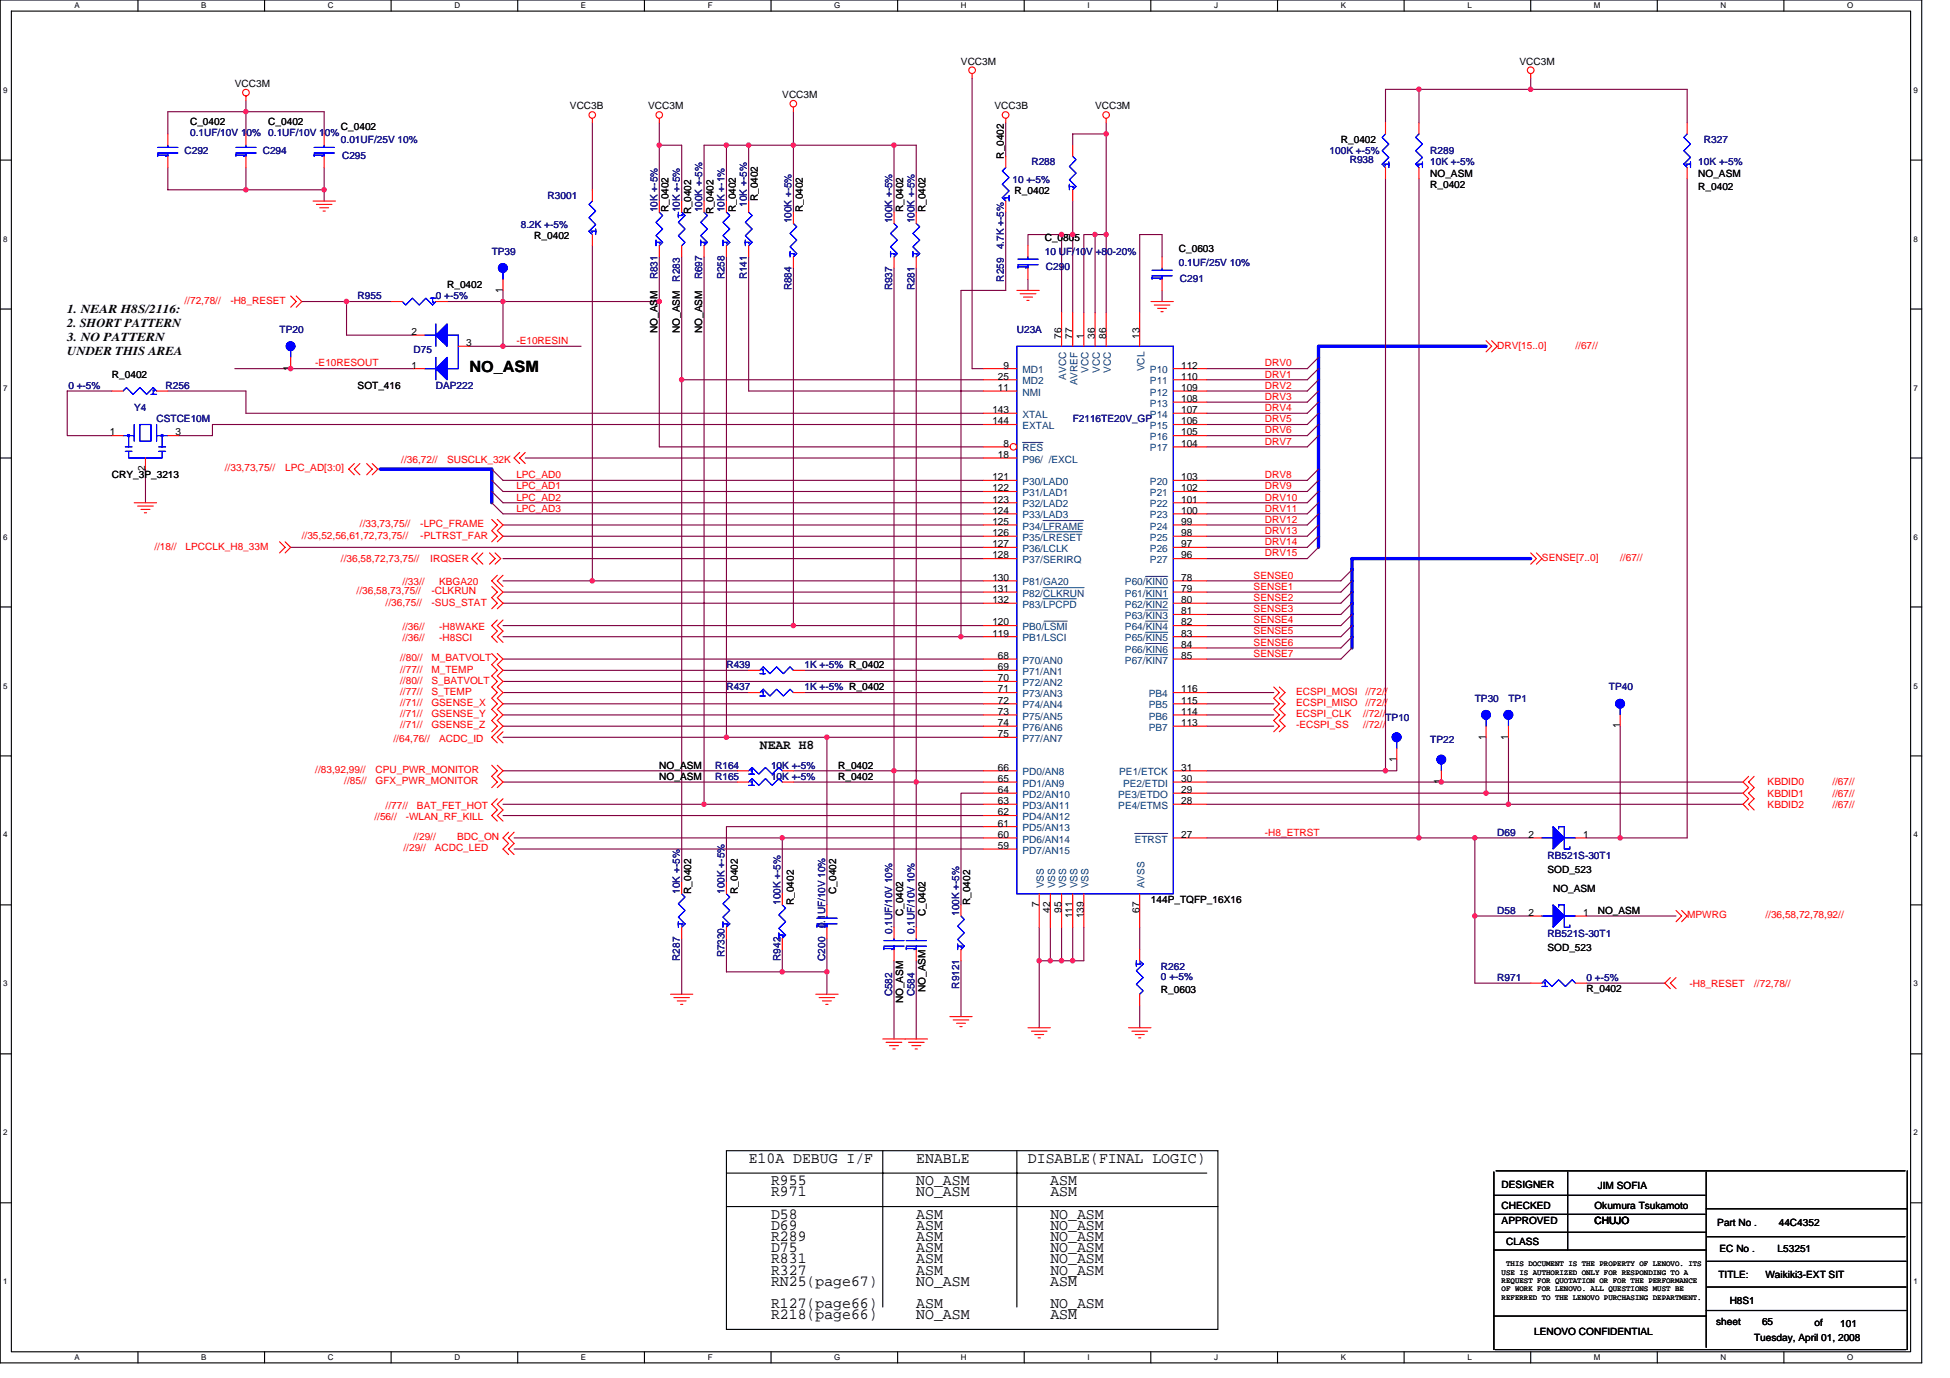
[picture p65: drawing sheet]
<svg xmlns="http://www.w3.org/2000/svg" width="297mm" height="210mm" viewBox="0 0 297 210" stroke-linecap="round" stroke-linejoin="round" font-family="sans-serif">
<defs><g id="words">
<g font-size="2.4">
<text x="71.5" y="56.6">NO_ASM</text>
<text x="114" y="177.1">E10A DEBUG I/F</text>
<text x="139.6" y="177.1">ENABLE</text>
<text x="156.6" y="177.1">DISABLE(FINAL LOGIC)</text>
<text x="117.5" y="182.2">R971</text>
<text x="117.5" y="185.7">D58</text>
<text x="117.5" y="180.6">R955</text>
<text x="139.6" y="180.6">NO_ASM</text>
<text x="139.6" y="182.2">NO_ASM</text>
<text x="139.6" y="185.7">ASM</text>
<text x="160" y="180.6">ASM</text>
<text x="160" y="185.7">NO_ASM</text>
<text x="160" y="182.2">ASM</text>
<text x="117.5" y="187.3">D69</text>
<text x="117.5" y="189.1">R289</text>
<text x="117.5" y="190.8">D75</text>
<text x="139.6" y="187.3">ASM</text>
<text x="139.6" y="189.1">ASM</text>
<text x="139.6" y="190.8">ASM</text>
<text x="160" y="187.3">NO_ASM</text>
<text x="160" y="189.1">NO_ASM</text>
<text x="160" y="190.8">NO_ASM</text>
<text x="117.5" y="192.4">R831</text>
<text x="117.5" y="194.2">R327</text>
<text x="117.5" y="195.9">RN25(page67)</text>
<text x="139.6" y="195.9">NO_ASM</text>
<text x="139.6" y="194.2">ASM</text>
<text x="139.6" y="192.4">ASM</text>
<text x="160" y="195.9">ASM</text>
<text x="160" y="194.2">NO_ASM</text>
<text x="160" y="192.4">NO_ASM</text>
<text x="117.5" y="199.3">R127(page66)</text>
<text x="117.5" y="201">R218(page66)</text>
<text x="139.6" y="199.3">ASM</text>
<text x="139.6" y="201">NO_ASM</text>
<text x="160" y="201">ASM</text>
<text x="160" y="199.3">NO_ASM</text>
</g>
<text font-size="2" x="115.8" y="114">NEAR H8</text>
<g font-size="1.9">
<text x="10.2" y="47.6">1. NEAR H8S/2116:</text>
<text x="10.2" y="49.8">2. SHORT PATTERN</text>
<text x="10.2" y="52">3. NO PATTERN</text>
<text x="10.2" y="54.1">UNDER THIS AREA</text>
</g>
<g font-size="1.5">
<text x="146.4" y="9.9">VCC3M</text>
<text x="231.5" y="9.9">VCC3M</text>
<text x="35.8" y="13.3">VCC3M</text>
<text x="86.8" y="16.7">VCC3B</text>
<text x="98.7" y="16.7">VCC3M</text>
<text x="119.2" y="15">VCC3M</text>
<text x="151.5" y="16.7">VCC3B</text>
<text x="166.8" y="16.7">VCC3M</text>
<text x="29" y="19.1">C_0402</text>
<text x="40.9" y="19.1">C_0402</text>
<text x="51.9" y="19.7">C_0402</text>
<text x="204.3" y="21.8">R_0402</text>
<text x="152.9" y="24.2" transform="rotate(-90 152.9 24.2)">R_0402</text>
<text x="154.6" y="29.6">R_0402</text>
<text x="217.9" y="26.9">NO_ASM</text>
<text x="217.9" y="28.6">R_0402</text>
<text x="258.7" y="26.9">NO_ASM</text>
<text x="258.7" y="28.9">R_0402</text>
<text x="101.9" y="32.3" transform="rotate(-90 101.9 32.3)">R_0402</text>
<text x="105.3" y="32.7" transform="rotate(-90 105.3 32.7)">R_0402</text>
<text x="108.7" y="32.7" transform="rotate(-90 108.7 32.7)">R_0402</text>
<text x="112.1" y="32.3" transform="rotate(-90 112.1 32.3)">R_0402</text>
<text x="115.5" y="30.6" transform="rotate(-90 115.5 30.6)">R_0402</text>
<text x="122.3" y="32.3" transform="rotate(-90 122.3 32.3)">R_0402</text>
<text x="137.6" y="32.3" transform="rotate(-90 137.6 32.3)">R_0402</text>
<text x="141" y="32.3" transform="rotate(-90 141 32.3)">R_0402</text>
<text x="81.4" y="36.4">R_0402</text>
<text x="159.1" y="36.8">C_0805</text>
<text x="179.6" y="38.5">C_0603</text>
<text x="68.1" y="43.9">R_0402</text>
<text x="76.6" y="44.6" transform="rotate(-90 76.6 44.6)">1</text>
<text x="62.7" y="51">2</text>
<text x="71" y="52.7">3</text>
<text x="100.2" y="50.7" transform="rotate(-90 100.2 50.7)">NO_ASM</text>
<text x="103.6" y="50.7" transform="rotate(-90 103.6 50.7)">NO_ASM</text>
<text x="107" y="50.7" transform="rotate(-90 107 50.7)">NO_ASM</text>
<text x="161.7" y="51.6" transform="rotate(-90 161.7 51.6)">76</text>
<text x="163.4" y="51.6" transform="rotate(-90 163.4 51.6)">77</text>
<text x="165.1" y="51.6" transform="rotate(-90 165.1 51.6)">1</text>
<text x="166.8" y="51.6" transform="rotate(-90 166.8 51.6)">36</text>
<text x="168.5" y="51.6" transform="rotate(-90 168.5 51.6)">86</text>
<text x="173.6" y="51.6" transform="rotate(-90 173.6 51.6)">13</text>
<text x="17.1" y="57.5">R_0402</text>
<text x="44.3" y="56.5" transform="rotate(-90 44.3 56.5)">1</text>
<text x="54.5" y="59.2">SOT_416</text>
<text x="62.7" y="56.1">1</text>
<text x="152" y="57.8">25</text>
<text x="152" y="59.5">11</text>
<text x="152.9" y="56.1">9</text>
<text x="179.9" y="56.1">112</text>
<text x="179.9" y="57.8">110</text>
<text x="179.9" y="59.5">109</text>
<text x="151.2" y="62.9">143</text>
<text x="151.2" y="64.6">144</text>
<text x="179.9" y="61.2">108</text>
<text x="179.9" y="62.9">107</text>
<text x="179.9" y="64.6">106</text>
<text x="16.7" y="66.3">1</text>
<text x="22.1" y="71.8" transform="rotate(-90 22.1 71.8)">2</text>
<text x="26.8" y="66.3">3</text>
<text x="152" y="69.7">18</text>
<text x="152.9" y="68.1">8</text>
<text x="179.9" y="66.3">105</text>
<text x="179.9" y="68.1">104</text>
<text x="17.1" y="72.8">CRY_3P_3213</text>
<text x="151.2" y="73.2">121</text>
<text x="151.2" y="74.8">122</text>
<text x="151.2" y="76.6">123</text>
<text x="179.9" y="73.2">103</text>
<text x="179.9" y="74.8">102</text>
<text x="179.9" y="76.6">101</text>
<text x="151.2" y="79.9">125</text>
<text x="151.2" y="81.7">126</text>
<text x="151.2" y="78.3">124</text>
<text x="151.2" y="83.4">127</text>
<text x="179.9" y="78.3">100</text>
<text x="179.9" y="79.9">99</text>
<text x="179.9" y="81.7">98</text>
<text x="179.9" y="83.4">97</text>
<text x="151.2" y="85.1">128</text>
<text x="151.2" y="88.5">130</text>
<text x="179.9" y="85.1">96</text>
<text x="179.9" y="88.5">78</text>
<text x="151.2" y="90.2">131</text>
<text x="151.2" y="91.9">132</text>
<text x="151.2" y="95.3">120</text>
<text x="179.9" y="90.2">79</text>
<text x="179.9" y="91.9">80</text>
<text x="179.9" y="93.6">81</text>
<text x="179.9" y="95.3">82</text>
<text x="151.2" y="97">119</text>
<text x="152" y="100.4">68</text>
<text x="179.9" y="97">83</text>
<text x="179.9" y="98.7">84</text>
<text x="179.9" y="100.4">85</text>
<text x="152" y="102.1">69</text>
<text x="152" y="103.8">70</text>
<text x="152" y="105.5">71</text>
<text x="152" y="107.2">72</text>
<text x="179.9" y="105.5">116</text>
<text x="179.9" y="107.2">115</text>
<text x="152" y="108.9">73</text>
<text x="152" y="110.6">74</text>
<text x="152" y="112.3">75</text>
<text x="179.9" y="108.9">114</text>
<text x="179.9" y="110.6">113</text>
<text x="226.4" y="112.6" transform="rotate(-90 226.4 112.6)">1</text>
<text x="229.8" y="112.6" transform="rotate(-90 229.8 112.6)">1</text>
<text x="246.8" y="110.9" transform="rotate(-90 246.8 110.9)">1</text>
<text x="100.4" y="118.8">NO_ASM</text>
<text x="100.4" y="117.1">NO_ASM</text>
<text x="127.7" y="118.8">R_0402</text>
<text x="127.7" y="117.1">R_0402</text>
<text x="152" y="119.1">65</text>
<text x="152" y="117.4">66</text>
<text x="179.9" y="117.4">31</text>
<text x="179.9" y="119.1">30</text>
<text x="212.7" y="116" transform="rotate(-90 212.7 116)">1</text>
<text x="219.5" y="119.4" transform="rotate(-90 219.5 119.4)">1</text>
<text x="152" y="125.9">61</text>
<text x="152" y="124.2">62</text>
<text x="152" y="122.5">63</text>
<text x="152" y="120.8">64</text>
<text x="179.9" y="120.8">29</text>
<text x="179.9" y="122.5">28</text>
<text x="152" y="129.3">59</text>
<text x="152" y="127.6">60</text>
<text x="179.9" y="127.6">27</text>
<text x="232.9" y="127.6">2</text>
<text x="241.2" y="127.6">1</text>
<text x="105.3" y="136.1" transform="rotate(-90 105.3 136.1)">R_0402</text>
<text x="112.4" y="136.1" transform="rotate(-90 112.4 136.1)">R_0402</text>
<text x="120.9" y="137.8" transform="rotate(-90 120.9 137.8)">R_0402</text>
<text x="127.4" y="136.1" transform="rotate(-90 127.4 136.1)">C_0402</text>
<text x="147.8" y="137.8" transform="rotate(-90 147.8 137.8)">R_0402</text>
<text x="175.3" y="137.5">144P_TQFP_16X16</text>
<text x="235.7" y="132.9">SOD_523</text>
<text x="236.6" y="135.8">NO_ASM</text>
<text x="137.6" y="139.5" transform="rotate(-90 137.6 139.5)">C_0402</text>
<text x="141" y="139.5" transform="rotate(-90 141 139.5)">C_0402</text>
<text x="158.3" y="138.2" transform="rotate(-90 158.3 138.2)">7</text>
<text x="160" y="139" transform="rotate(-90 160 139)">42</text>
<text x="161.7" y="139" transform="rotate(-90 161.7 139)">95</text>
<text x="163.4" y="139.9" transform="rotate(-90 163.4 139.9)">111</text>
<text x="165.1" y="139.9" transform="rotate(-90 165.1 139.9)">139</text>
<text x="173.6" y="139" transform="rotate(-90 173.6 139)">67</text>
<text x="232.9" y="139.5">2</text>
<text x="241.2" y="139.5">1</text>
<text x="243.4" y="139.2">NO_ASM</text>
<text x="235.7" y="144.8">SOD_523</text>
<text x="137.6" y="152.8" transform="rotate(-90 137.6 152.8)">NO_ASM</text>
<text x="141" y="151.1" transform="rotate(-90 141 151.1)">NO_ASM</text>
<text x="176.8" y="151.3">R_0603</text>
<text x="241.7" y="151.1">R_0402</text>
<text x="228.7" y="180.9">DESIGNER</text>
<text x="228.7" y="184.1">CHECKED</text>
<text x="242.9" y="184.1">Okumura Tsukamoto</text>
<text x="243.4" y="181.1">JIM SOFIA</text>
<text x="228.7" y="186.5">APPROVED</text>
<text x="229.4" y="189.6">CLASS</text>
<text x="242.9" y="186.5">CHUJO</text>
<text x="261.6" y="186.7">Part No .</text>
<text x="261.9" y="190.8">EC No .</text>
<text x="270.8" y="190.8">L53251</text>
<text x="271" y="186.7">44C4352</text>
<text x="261.8" y="194.7">TITLE:</text>
<text x="268.9" y="194.7">Waikiki3-EXT SIT</text>
<text x="233.7" y="203.4">LENOVO CONFIDENTIAL</text>
<text x="261.4" y="201.8">sheet</text>
<text x="263.5" y="198.6">H8S1</text>
<text x="268.4" y="201.8">65</text>
<text x="276.4" y="202">of</text>
<text x="280.3" y="202.2">101</text>
<text x="267.2" y="204.2">Tuesday, April 01, 2008</text>
</g>
<g font-size="1.5" fill="#000080">
<text x="28.1" y="23.5">C292</text>
<text x="29" y="20.8">0.1UF/10V 10%</text>
<text x="40" y="23.5">C294</text>
<text x="40.9" y="20.8">0.1UF/10V 10%</text>
<text x="51.9" y="21.8">0.01UF/25V 10%</text>
<text x="202.5" y="23.5">100K +-5%</text>
<text x="217.9" y="23.5">R289</text>
<text x="259.6" y="21.8">R327</text>
<text x="52.1" y="24.2">C295</text>
<text x="154.2" y="27.9">10 +-5%</text>
<text x="157.1" y="25.2">R288</text>
<text x="205.6" y="24.8">R938</text>
<text x="217.9" y="25.2">10K +-5%</text>
<text x="258.7" y="25.2">10K +-5%</text>
<text x="79.3" y="34.7">8.2K +-5%</text>
<text x="83.4" y="30.3">R3001</text>
<text x="100.2" y="32.3" transform="rotate(-90 100.2 32.3)">10K +-5%</text>
<text x="103.6" y="32.3" transform="rotate(-90 103.6 32.3)">10K +-5%</text>
<text x="107" y="32.3" transform="rotate(-90 107 32.3)">100K +-5%</text>
<text x="110.4" y="32.3" transform="rotate(-90 110.4 32.3)">10K +-1%</text>
<text x="113.8" y="31.5" transform="rotate(-90 113.8 31.5)">10K +-5%</text>
<text x="120.6" y="34" transform="rotate(-90 120.6 34)">100K +-5%</text>
<text x="135.9" y="34" transform="rotate(-90 135.9 34)">100K +-5%</text>
<text x="139.3" y="34" transform="rotate(-90 139.3 34)">100K +-5%</text>
<text x="74.9" y="38.8">TP39</text>
<text x="152.9" y="37.9" transform="rotate(-90 152.9 37.9)">4.7K +-5%</text>
<text x="159.1" y="38.8">10 UF/10V +80-20%</text>
<text x="159.3" y="41.2">C290</text>
<text x="179.6" y="40.5">0.1UF/25V 10%</text>
<text x="54.5" y="45.6">R955</text>
<text x="66.4" y="45.6">0 +-5%</text>
<text x="100.2" y="42.5" transform="rotate(-90 100.2 42.5)">R831</text>
<text x="103.6" y="42.9" transform="rotate(-90 103.6 42.9)">R283</text>
<text x="107" y="42.5" transform="rotate(-90 107 42.5)">R697</text>
<text x="110.4" y="42.5" transform="rotate(-90 110.4 42.5)">R258</text>
<text x="113.8" y="42.5" transform="rotate(-90 113.8 42.5)">R141</text>
<text x="120.6" y="44.2" transform="rotate(-90 120.6 44.2)">R884</text>
<text x="135.9" y="44.2" transform="rotate(-90 135.9 44.2)">R937</text>
<text x="139.3" y="44.2" transform="rotate(-90 139.3 44.2)">R281</text>
<text x="152.9" y="42.9" transform="rotate(-90 152.9 42.9)">R259</text>
<text x="179.7" y="42.9">C291</text>
<text x="42.6" y="50.7">TP20</text>
<text x="63" y="53.8">D75</text>
<text x="154.9" y="50.7">U23A</text>
<text x="10.4" y="59.2">0 +-5%</text>
<text x="25.2" y="59.2">R256</text>
<text x="66.4" y="59.2">DAP222</text>
<text x="20.4" y="62.6">Y4</text>
<text x="23.9" y="64.3">CSTCE10M</text>
<text x="163.4" y="64.3">F2116TE20V_GP</text>
<text x="110.7" y="101.8">R439</text>
<text x="122.6" y="101.8">1K +-5% R_0402</text>
<text x="110.7" y="105.2">R437</text>
<text x="122.6" y="105.2">1K +-5% R_0402</text>
<text x="224.7" y="106.9">TP30</text>
<text x="229.8" y="106.9">TP1</text>
<text x="245.1" y="105.2">TP40</text>
<text x="211" y="109.8">TP10</text>
<text x="217.9" y="113.2">TP22</text>
<text x="108.9" y="118.8">R165</text>
<text x="108.9" y="117.1">R164</text>
<text x="117.5" y="118.8">10K +-5%</text>
<text x="117.5" y="117.1">10K +-5%</text>
<text x="228.1" y="127.3">D69</text>
<text x="235.7" y="130.9">RB521S-30T1</text>
<text x="103.6" y="136.1" transform="rotate(-90 103.6 136.1)">10K +-5%</text>
<text x="110.4" y="136.1" transform="rotate(-90 110.4 136.1)">100K +-5%</text>
<text x="118.9" y="137.8" transform="rotate(-90 118.9 137.8)">100K +-5%</text>
<text x="125.7" y="141.4" transform="rotate(-90 125.7 141.4)">0.1UF/10V 10%</text>
<text x="135.9" y="142.3" transform="rotate(-90 135.9 142.3)">0.1UF/10V 10%</text>
<text x="139.3" y="142.3" transform="rotate(-90 139.3 142.3)">0.1UF/10V 10%</text>
<text x="146.1" y="139.5" transform="rotate(-90 146.1 139.5)">100K +-5%</text>
<text x="228.1" y="139.2">D58</text>
<text x="235.7" y="142.8">RB521S-30T1</text>
<text x="103.6" y="146.3" transform="rotate(-90 103.6 146.3)">R287</text>
<text x="110.4" y="145.8" transform="rotate(-90 110.4 145.8)">R7330</text>
<text x="118.9" y="146.3" transform="rotate(-90 118.9 146.3)">R942</text>
<text x="125.7" y="146.3" transform="rotate(-90 125.7 146.3)">C200</text>
<text x="176.8" y="147.7">R262</text>
<text x="176.8" y="149.2">0 +-5%</text>
<text x="228.1" y="149.4">R971</text>
<text x="241.7" y="149.4">0 +-5%</text>
<text x="135.9" y="151.8" transform="rotate(-90 135.9 151.8)">C582</text>
<text x="139.3" y="151.8" transform="rotate(-90 139.3 151.8)">C584</text>
<text x="146.1" y="150.6" transform="rotate(-90 146.1 150.6)">R9121</text>
</g>
<g font-size="1.5" fill="#f00">
<text x="28.1" y="46.3">//72,78//</text>
<text x="35.1" y="46.3">-H8_RESET</text>
<text x="78.7" y="52.4">-E10RESIN</text>
<text x="228.1" y="53.1">DRV[15..0]</text>
<text x="240" y="53.1">//67//</text>
<text x="48" y="55.8">-E10RESOUT</text>
<text x="192.7" y="59.2">DRV2</text>
<text x="192.7" y="55.8">DRV0</text>
<text x="192.7" y="57.5">DRV1</text>
<text x="192.7" y="60.9">DRV3</text>
<text x="192.7" y="62.6">DRV4</text>
<text x="192.7" y="64.3">DRV5</text>
<text x="34.2" y="71.8">//33,73,75//</text>
<text x="43.4" y="71.8">LPC_AD[3:0]</text>
<text x="61.1" y="70.5">//36,72//</text>
<text x="68.1" y="70.5">SUSCLK_32K</text>
<text x="192.7" y="66">DRV6</text>
<text x="192.7" y="67.7">DRV7</text>
<text x="78.7" y="76.2">LPC_AD2</text>
<text x="78.7" y="72.8">LPC_AD0</text>
<text x="78.7" y="74.5">LPC_AD1</text>
<text x="78.7" y="77.9">LPC_AD3</text>
<text x="192.7" y="72.8">DRV8</text>
<text x="192.7" y="74.5">DRV9</text>
<text x="192.7" y="76.2">DRV10</text>
<text x="192.7" y="77.9">DRV11</text>
<text x="23.5" y="83.7">//18//</text>
<text x="28.3" y="83.7">LPCCLK_H8_33M</text>
<text x="46" y="82">//35,52,56,61,72,73,75//</text>
<text x="54.8" y="80.3">//33,73,75//</text>
<text x="64" y="82">-PLTRST_FAR</text>
<text x="64" y="80.3">-LPC_FRAME</text>
<text x="192.7" y="79.6">DRV12</text>
<text x="192.7" y="81.3">DRV13</text>
<text x="192.7" y="83">DRV14</text>
<text x="51.9" y="85.6">//36,58,72,73,75//</text>
<text x="61.3" y="89.2">//33//</text>
<text x="65.5" y="85.6">IRQSER</text>
<text x="66.9" y="89.2">KBGA20</text>
<text x="191" y="89.9">SENSE1</text>
<text x="191" y="88.1">SENSE0</text>
<text x="192.7" y="84.8">DRV15</text>
<text x="234.9" y="85.4">SENSE[7..0]</text>
<text x="246.8" y="85.4">//67//</text>
<text x="54.3" y="90.6">//36,58,73,75//</text>
<text x="58.7" y="92.2">//36,75//</text>
<text x="61.3" y="96">//36//</text>
<text x="65.7" y="90.6">-CLKRUN</text>
<text x="65.7" y="92.2">-SUS_STAT</text>
<text x="66.9" y="96">-H8WAKE</text>
<text x="191" y="91.5">SENSE2</text>
<text x="191" y="93.3">SENSE3</text>
<text x="191" y="95">SENSE4</text>
<text x="61" y="100.8">//80//</text>
<text x="61.3" y="97.7">//36//</text>
<text x="65.7" y="100.8">M_BATVOLT</text>
<text x="66.9" y="97.7">-H8SCI</text>
<text x="191" y="96.6">SENSE5</text>
<text x="191" y="98.4">SENSE6</text>
<text x="191" y="100.1">SENSE7</text>
<text x="61" y="102.4">//77//</text>
<text x="61" y="105.9">//77//</text>
<text x="61" y="104.2">//80//</text>
<text x="61" y="107.6">//71//</text>
<text x="65.7" y="102.4">M_TEMP</text>
<text x="65.7" y="105.9">S_TEMP</text>
<text x="65.7" y="104.2">S_BATVOLT</text>
<text x="65.7" y="107.6">GSENSE_X</text>
<text x="197.4" y="105.9">ECSPI_MOSI</text>
<text x="197.4" y="107.6">ECSPI_MISO</text>
<text x="208" y="105.9">//72//</text>
<text x="208" y="107.6">//72//</text>
<text x="59.9" y="113">//64,76//</text>
<text x="61" y="111">//71//</text>
<text x="61" y="109.3">//71//</text>
<text x="65.7" y="111">GSENSE_Z</text>
<text x="65.7" y="109.3">GSENSE_Y</text>
<text x="66.9" y="113">ACDC_ID</text>
<text x="197.4" y="109.3">ECSPI_CLK</text>
<text x="197.4" y="111">-ECSPI_SS</text>
<text x="207.6" y="109.3">//72//</text>
<text x="207.6" y="111">//72//</text>
<text x="48" y="117.8">//83,92,99//</text>
<text x="52.4" y="119.5">//85//</text>
<text x="57.2" y="119.5">GFX_PWR_MONITOR</text>
<text x="57.2" y="117.8">CPU_PWR_MONITOR</text>
<text x="269.3" y="119.6">KBDID0</text>
<text x="279.1" y="119.6">//67//</text>
<text x="57" y="124.9">//56//</text>
<text x="58.7" y="123.2">//77//</text>
<text x="61.8" y="124.9">-WLAN_RF_KILL</text>
<text x="63.5" y="123.2">BAT_FET_HOT</text>
<text x="269.3" y="123">KBDID2</text>
<text x="269.3" y="121.3">KBDID1</text>
<text x="279.1" y="123">//67//</text>
<text x="279.1" y="121.3">//67//</text>
<text x="61.5" y="129.7">//29//</text>
<text x="63" y="128">//29//</text>
<text x="66.2" y="129.7">ACDC_LED</text>
<text x="69.6" y="128">BDC_ON</text>
<text x="192.7" y="127.3">-H8_ETRST</text>
<text x="257" y="139.9">MPWRG</text>
<text x="268.9" y="139.9">//36,58,72,78,92//</text>
<text x="257.3" y="150.3">-H8_RESET</text>
<text x="267.2" y="150.3">//72,78//</text>
</g>
<g font-size="1.5" fill="#004080">
<text x="155.7" y="56.9">MD1</text>
<text x="155.7" y="58.5">MD2</text>
<text x="162.4" y="57.8" transform="rotate(-90 162.4 57.8)">AVCC</text>
<text x="164.1" y="58.7" transform="rotate(-90 164.1 58.7)">AVREF</text>
<text x="165.8" y="56.8" transform="rotate(-90 165.8 56.8)">VCC</text>
<text x="167.5" y="56.8" transform="rotate(-90 167.5 56.8)">VCC</text>
<text x="169.2" y="56.8" transform="rotate(-90 169.2 56.8)">VCC</text>
<text x="174.3" y="56.6" transform="rotate(-90 174.3 56.6)">VCL</text>
<text x="175.2" y="56.9">P10</text>
<text x="175.2" y="58.5">P11</text>
<text x="155.7" y="60.3">NMI</text>
<text x="155.7" y="63.6">XTAL</text>
<text x="155.7" y="65.4">EXTAL</text>
<text x="175.2" y="60.3">P12</text>
<text x="175.2" y="62">P13</text>
<text x="175.2" y="63.6">P14</text>
<text x="175.2" y="65.4">P15</text>
<text x="155.7" y="68.8">RES</text>
<text x="155.7" y="70.5">P96/ /EXCL</text>
<text x="175.2" y="67.1">P16</text>
<text x="175.2" y="68.8">P17</text>
<text x="155.7" y="73.9">P30/LAD0</text>
<text x="155.7" y="75.6">P31/LAD1</text>
<text x="155.7" y="77.3">P32/LAD2</text>
<text x="175.2" y="73.9">P20</text>
<text x="175.2" y="75.6">P21</text>
<text x="175.2" y="77.3">P22</text>
<text x="155.7" y="79">P33/LAD3</text>
<text x="155.7" y="80.7">P34/LFRAME</text>
<text x="155.7" y="82.4">P35/LRESET</text>
<text x="175.2" y="79">P23</text>
<text x="175.2" y="80.7">P24</text>
<text x="175.2" y="82.4">P25</text>
<text x="155.7" y="84.1">P36/LCLK</text>
<text x="155.7" y="85.8">P37/SERIRQ</text>
<text x="155.7" y="89.2">P81/GA20</text>
<text x="171.4" y="89.2">P60/KIN0</text>
<text x="175.2" y="84.1">P26</text>
<text x="175.2" y="85.8">P27</text>
<text x="155.7" y="90.9">P82/CLKRUN</text>
<text x="155.7" y="92.6">P83/LPCPD</text>
<text x="155.7" y="96">PB0/LSMI</text>
<text x="171.4" y="90.9">P61/KIN1</text>
<text x="171.4" y="92.6">P62/KIN2</text>
<text x="171.4" y="94.3">P63/KIN3</text>
<text x="171.4" y="96">P64/KIN4</text>
<text x="155.7" y="97.7">PB1/LSCI</text>
<text x="155.7" y="101.1">P70/AN0</text>
<text x="171.4" y="97.7">P65/KIN5</text>
<text x="171.4" y="99.4">P66/KIN6</text>
<text x="171.4" y="101.1">P67/KIN7</text>
<text x="155.7" y="102.8">P71/AN1</text>
<text x="155.7" y="104.5">P72/AN2</text>
<text x="155.7" y="106.2">P73/AN3</text>
<text x="155.7" y="107.9">P74/AN4</text>
<text x="175" y="106.2">PB4</text>
<text x="175" y="107.9">PB5</text>
<text x="155.7" y="109.6">P75/AN5</text>
<text x="155.7" y="111.3">P76/AN6</text>
<text x="155.7" y="113">P77/AN7</text>
<text x="175" y="109.6">PB6</text>
<text x="175" y="111.3">PB7</text>
<text x="155.7" y="119.8">PD1/AN9</text>
<text x="155.7" y="118.1">PD0/AN8</text>
<text x="170.5" y="118.1">PE1/ETCK</text>
<text x="171.1" y="119.8">PE2/ETDI</text>
<text x="155.7" y="124.9">PD4/AN12</text>
<text x="155.7" y="123.2">PD3/AN11</text>
<text x="155.7" y="121.5">PD2/AN10</text>
<text x="170.3" y="121.5">PE3/ETDO</text>
<text x="170.3" y="123.2">PE4/ETMS</text>
<text x="155.7" y="130">PD7/AN15</text>
<text x="155.7" y="128.3">PD6/AN14</text>
<text x="155.7" y="126.6">PD5/AN13</text>
<text x="172.8" y="128.3">ETRST</text>
<text x="159" y="135.3" transform="rotate(-90 159 135.3)">VSS</text>
<text x="160.7" y="135.3" transform="rotate(-90 160.7 135.3)">VSS</text>
<text x="162.4" y="135.3" transform="rotate(-90 162.4 135.3)">VSS</text>
<text x="164.1" y="135.3" transform="rotate(-90 164.1 135.3)">VSS</text>
<text x="165.8" y="135.3" transform="rotate(-90 165.8 135.3)">VSS</text>
<text x="174.3" y="135.3" transform="rotate(-90 174.3 135.3)">AVSS</text>
</g>
<g font-size="1.2">
<text x="11.4" y="1.2">A</text>
<text x="30.6" y="1.2">B</text>
<text x="49.9" y="1.2">C</text>
<text x="69.2" y="1.2">D</text>
<text x="88.5" y="1.2">E</text>
<text x="107.8" y="1.2">F</text>
<text x="127.1" y="1.2">G</text>
<text x="146.4" y="1.2">H</text>
<text x="165.6" y="1.2">I</text>
<text x="184.9" y="1.2">J</text>
<text x="204.2" y="1.2">K</text>
<text x="223.5" y="1.2">L</text>
<text x="242.8" y="1.2">M</text>
<text x="262.1" y="1.2">N</text>
<text x="281.4" y="1.2">O</text>
<text x=".5" y="14.1">9</text>
<text x="291.5" y="14.1">9</text>
<text x=".5" y="36.8">8</text>
<text x="291.5" y="36.8">8</text>
<text x=".5" y="59.5">7</text>
<text x="291.5" y="59.5">7</text>
<text x=".5" y="82.2">6</text>
<text x="291.5" y="82.2">6</text>
<text x=".5" y="104.9">5</text>
<text x="291.5" y="104.9">5</text>
<text x=".5" y="127.6">4</text>
<text x="291.5" y="127.6">4</text>
<text x=".5" y="150.3">3</text>
<text x="291.5" y="150.3">3</text>
<text x=".5" y="173">2</text>
<text x="291.5" y="173">2</text>
<text x=".5" y="195.6">1</text>
<text x="228.7" y="194.2">USE IS AUTHORIZED ONLY FOR RESPONDING TO A</text>
<text x="228.7" y="195.5">REQUEST FOR QUOTATION OR FOR THE PERFORMANCE</text>
<text x="228.7" y="196.7">OF WORK FOR LENOVO. ALL QUESTIONS MUST BE</text>
<text x="228.7" y="198">REFERRED TO THE LENOVO PURCHASING DEPARTMENT.</text>
<text x="229.4" y="192.9">THIS DOCUMENT IS THE PROPERTY OF LENOVO. ITS</text>
<text x="291.5" y="195.6">1</text>
<text x="11.4" y="207.2">A</text>
<text x="30.6" y="207.2">B</text>
<text x="49.9" y="207.2">C</text>
<text x="69.2" y="207.2">D</text>
<text x="88.5" y="207.2">E</text>
<text x="107.8" y="207.2">F</text>
<text x="127.1" y="207.2">G</text>
<text x="146.4" y="207.2">H</text>
<text x="165.6" y="207.2">I</text>
<text x="184.9" y="207.2">J</text>
<text x="204.2" y="207.2">K</text>
<text x="223.5" y="207.2">L</text>
<text x="242.8" y="207.2">M</text>
<text x="262.1" y="207.2">N</text>
<text x="281.4" y="207.2">O</text>
</g>
</g></defs>
<path d="M0 0h292.7v207.6h-292.7zM1.7 1.7h289.3v204.2h-289.3z" fill="none" stroke="#000" stroke-width=".17"/>
<g fill="#fff">
<path d="M11.4 .2h.7v1.3h-.7z"/>
<path d="M11.4 206.1h.7v1.3h-.7z"/>
</g>
<path d="M21 0v1.7M21 205.9v1.7" fill="none" stroke="#000" stroke-width=".17"/>
<g fill="#fff">
<path d="M30.6 .2h.8v1.3h-.8z"/>
<path d="M30.6 206.1h.8v1.3h-.8z"/>
</g>
<path d="M40.3 0v1.7M40.3 205.9v1.7" fill="none" stroke="#000" stroke-width=".17"/>
<g fill="#fff">
<path d="M49.9 .2h.9v1.3h-.9z"/>
<path d="M49.9 206.1h.9v1.3h-.9z"/>
</g>
<path d="M59.6 0v1.7M59.6 205.9v1.7" fill="none" stroke="#000" stroke-width=".17"/>
<g fill="#fff">
<path d="M69.2 .2h.9v1.3h-.9z"/>
<path d="M69.2 206.1h.9v1.3h-.9z"/>
</g>
<path d="M78.9 0v1.7M78.9 205.9v1.7" fill="none" stroke="#000" stroke-width=".17"/>
<g fill="#fff">
<path d="M88.5 .2h.8v1.3h-.8z"/>
<path d="M88.5 206.1h.8v1.3h-.8z"/>
</g>
<path d="M98.2 0v1.7M98.2 205.9v1.7" fill="none" stroke="#000" stroke-width=".17"/>
<g fill="#fff">
<path d="M107.8 .2h.7v1.3h-.7z"/>
<path d="M107.8 206.1h.7v1.3h-.7z"/>
</g>
<path d="M117.5 0v1.7M117.5 205.9v1.7" fill="none" stroke="#000" stroke-width=".17"/>
<g fill="#fff">
<path d="M127.1 .2h.9v1.3h-.9z"/>
<path d="M127.1 206.1h.9v1.3h-.9z"/>
</g>
<path d="M136.7 0v1.7M136.7 205.9v1.7" fill="none" stroke="#000" stroke-width=".17"/>
<g fill="#fff">
<path d="M146.4 .2h.8v1.3h-.8z"/>
<path d="M146.4 206.1h.8v1.3h-.8z"/>
</g>
<path d="M156 0v1.7M156 205.9v1.7" fill="none" stroke="#000" stroke-width=".17"/>
<g fill="#fff">
<path d="M165.6 .2h.4v1.3h-.4z"/>
<path d="M165.6 206.1h.4v1.3h-.4z"/>
</g>
<path d="M175.3 0v1.7M175.3 205.9v1.7" fill="none" stroke="#000" stroke-width=".17"/>
<g fill="#fff">
<path d="M184.9 .2h.6v1.3h-.6z"/>
<path d="M184.9 206.1h.6v1.3h-.6z"/>
</g>
<path d="M194.6 0v1.7M194.6 205.9v1.7" fill="none" stroke="#000" stroke-width=".17"/>
<g fill="#fff">
<path d="M204.2 .2h.8v1.3h-.8z"/>
<path d="M204.2 206.1h.8v1.3h-.8z"/>
</g>
<path d="M213.9 0v1.7M213.9 205.9v1.7" fill="none" stroke="#000" stroke-width=".17"/>
<g fill="#fff">
<path d="M223.5 .2h.7v1.3h-.7z"/>
<path d="M223.5 206.1h.7v1.3h-.7z"/>
</g>
<path d="M233.2 0v1.7M233.2 205.9v1.7" fill="none" stroke="#000" stroke-width=".17"/>
<g fill="#fff">
<path d="M242.8 .2h1v1.3h-1z"/>
<path d="M242.8 206.1h1v1.3h-1z"/>
</g>
<path d="M252.5 0v1.7M252.5 205.9v1.7" fill="none" stroke="#000" stroke-width=".17"/>
<g fill="#fff">
<path d="M262.1 .2h.8v1.3h-.8z"/>
<path d="M262.1 206.1h.8v1.3h-.8z"/>
</g>
<path d="M271.7 0v1.7M271.7 205.9v1.7" fill="none" stroke="#000" stroke-width=".17"/>
<g fill="#fff">
<path d="M281.4 .2h.9v1.3h-.9z"/>
<path d="M281.4 206.1h.9v1.3h-.9z"/>
<path d="M.5 13h.6v1.4h-.6z"/>
<path d="M291.5 13h.6v1.4h-.6z"/>
<path d="M.5 35.7h.6v1.4h-.6z"/>
<path d="M291.5 35.7h.6v1.4h-.6z"/>
</g>
<path d="M0 24.4h1.7M291 24.4h1.7" fill="none" stroke="#000" stroke-width=".17"/>
<g fill="#fff">
<path d="M.5 58.4h.6v1.4h-.6z"/>
<path d="M291.5 58.4h.6v1.4h-.6z"/>
</g>
<path d="M0 47.1h1.7M291 47.1h1.7" fill="none" stroke="#000" stroke-width=".17"/>
<g fill="#fff">
<path d="M.5 81.1h.6v1.3h-.6z"/>
<path d="M291.5 81.1h.6v1.3h-.6z"/>
</g>
<path d="M0 69.8h1.7M291 69.8h1.7" fill="none" stroke="#000" stroke-width=".17"/>
<g fill="#fff">
<path d="M.5 103.8h.6v1.3h-.6z"/>
<path d="M291.5 103.8h.6v1.3h-.6z"/>
</g>
<path d="M0 92.5h1.7M291 92.5h1.7" fill="none" stroke="#000" stroke-width=".17"/>
<g fill="#fff">
<path d="M.5 126.5h.6v1.3h-.6z"/>
<path d="M291.5 126.5h.6v1.3h-.6z"/>
</g>
<path d="M0 115.1h1.7M291 115.1h1.7" fill="none" stroke="#000" stroke-width=".17"/>
<g fill="#fff">
<path d="M.5 149.2h.6v1.3h-.6z"/>
<path d="M291.5 149.2h.6v1.3h-.6z"/>
</g>
<path d="M0 137.8h1.7M291 137.8h1.7" fill="none" stroke="#000" stroke-width=".17"/>
<g fill="#fff">
<path d="M.5 171.9h.6v1.3h-.6z"/>
<path d="M291.5 171.9h.6v1.3h-.6z"/>
</g>
<path d="M0 160.5h1.7M291 160.5h1.7" fill="none" stroke="#000" stroke-width=".17"/>
<g fill="#fff">
<path d="M.5 194.6h.6v1.3h-.6z"/>
<path d="M291.5 194.6h.6v1.3h-.6z"/>
</g>
<g fill="none" stroke="#000" stroke-width=".17">
<path d="M110.7 175.3h74.8v27.2h-74.8zM110.7 178.7h73.1M134.5 175.3v23.8M154.9 175.3v23.8M227.6 178.5v27.1M227.9 178.4h62.3M238.8 178.5v11.9M259.9 178.5v26.7M290.5 178.4v27.2M0 183.2h1.7M110.7 183.8h74.8M227.6 182.1h32.1"/>
<path d="M227.6 185h32.1M227.6 187.7h32.3M227.6 190.4h32.3M259.9 199.6h30.5M259.9 184.1h30.6M260.1 192.1h30.3M260.1 188.4h30.1M260.1 196h30.3M291 183.2h1.7M227.6 200.5h32.3M227.7 205.6h62.7"/>
</g>
<g fill="none" stroke="#800040" stroke-width=".17">
<path d="M37.5 15.3v5.1M90.2 18.7v10.2M100.4 18.7v11.9M120.9 17v15.3M148.1 11.9v44.3h1.7M153.2 18.7v5.1M168.5 18.7v1.7M211 18.7v-5.1h46v5.1M216.2 13.6v5.1M233.2 11.9v1.7M25.6 20.4v-3.4h23.8v3.4M25.6 25.5v3.4h23.8"/>
<path d="M37.5 25.5v3.4M49.4 25.5v5.1M90.2 37.4v51.1h-13.6M100.4 39.1v29h49.4M100.4 22.1h3.4v8.5M103.8 39.1v95.3M107.2 30.6v-8.5h32.4v10.2M107.2 39.1v83.4M110.7 22.1v8.5M110.7 39.1v73.2M114 39.1v20.5h35.8M114 22.1v8.5"/>
<path d="M136.2 22.1v10.2M153.2 32.3v11.9h-6.8v52.8M161.7 35.7h1.7v11.9M161.7 35.7h-5.1v1.7M161.7 35.7v11.9M163.4 30.6v5.1M166.8 35.7h-1.7v11.9M166.8 35.7v11.9M168.5 20.4v15.3h-1.7M168.5 35.7v11.9M168.5 20.4h-5.1v1.7M177 39.1v-3.4h-3.4v11.9"/>
<path d="M211 27.2v90.2M216.2 27.2v100.4M257 27.2v100.4h-10.2v-17M17.1 59.6h-6.9v6.8h6.9M25.6 59.6h11.9v3.3h112.3M35.8 56.2h27.2M46 45.9h13.6M52.8 45.9v5.2h10.2M68.1 45.9h8.5v6.8M71.5 52.7h17M76.6 44.2v1.7h23.8M103.8 57.8h46"/>
<path d="M120.9 40.8v54.5M136.2 40.8v76.6h13.6M139.6 40.8v100.4M156.6 42.5v1.7M177 44.2v1.7M200.8 57.8l-1.7 1.8h-15.3M200.8 59.6l-1.7 1.7h-15.3M200.8 56.2l-1.7 1.6h-15.3M200.8 54.4l-1.7 1.8h-15.3M22.2 71.5v5.1M74.9 71.5l1.7 1.7h73.2M74.9 73.2l1.7 1.7h73.2"/>
<path d="M74.9 74.9l1.7 1.7h73.2M74.9 76.6l1.7 1.7h73.2M76.6 80h73.2M80 69.8h69.8M149.8 64.7h-117.4v1.7h-5.1M200.8 78.3l-1.7 1.7h-15.3M200.8 61.3l-1.7 1.6h-15.3M200.8 62.9l-1.7 1.8h-15.3M200.8 64.7l-1.7 1.7h-15.3M200.8 66.4l-1.7 1.7h-15.3M200.8 71.5l-1.7 1.7h-15.3M200.8 73.2l-1.7 1.7h-15.3"/>
<path d="M200.8 74.9l-1.7 1.7h-15.3M200.8 76.6l-1.7 1.7h-15.3M200.8 80l-1.7 1.7h-15.3M44.3 83.4h105.5M76.6 97h73.2M76.6 90.2h73.2M76.6 91.9h73.2M76.6 95.3h73.2M76.6 81.7h73.2M76.6 85.1h73.2M90.2 88.5h59.6M200.8 81.7l-1.7 1.7h-15.3"/>
<path d="M200.8 83.4l-1.7 1.7h-15.3M205.9 95.3l-1.6 1.7h-20.5M205.9 88.5l-1.6 1.7h-20.5M205.9 90.2l-1.6 1.7h-20.5M205.9 91.9l-1.6 1.7h-20.5M205.9 93.6l-1.6 1.7h-20.5M205.9 98.7l-1.6 1.7h-20.5M205.9 86.8l-1.6 1.7h-20.5M205.9 97l-1.6 1.7h-20.5M76.6 112.3h49.4v25.5M76.6 110.6h73.2M76.6 119.1h35.7"/>
<path d="M76.6 102.1h37.4M76.6 117.4h35.7M76.6 105.5h37.4M76.6 100.4h73.2M76.6 107.2h73.2M76.6 103.8h73.2M76.6 108.9h73.2M120.9 117.4h15.3v23.8M120.9 119.1h28.9M122.6 102.1h27.2M122.6 105.5h27.2M126 112.3h23.8"/>
<path d="M183.8 110.6h10.2M183.8 119.1h81.7M183.8 117.4h27.2M183.8 105.5h10.2M183.8 107.2h10.2M183.8 108.9h10.2M212.8 115.7v1.7h-1.8M226.4 112.3v8.5h39.1M229.8 112.3v10.2h-46M76.6 122.5h73.2M76.6 124.2h73.2M78.3 127.6h40.9"/>
<path d="M78.3 129.3h71.5M149.8 127.6h-30.6v8.5M149.8 125.9h-39.1v8.5M149.8 120.8h-3.4v17M183.8 127.6h49.4M183.8 120.8h42.6M224.7 127.6v22.2h8.5M224.7 139.5h8.5M229.8 122.5h35.7M241.7 127.6h5.1M241.7 139.5h13.6M103.8 142.9v8.5"/>
<path d="M110.7 142.9v5.1h15.3M119.2 144.7v3.3M126 142.9v8.5M136.2 146.3v12M139.6 146.3v12M146.4 146.3v8.6M158.3 141.2v15.3M160 141.2v5.1M161.7 141.2v5.1M163.4 141.2v5.1M165.1 141.2v5.1h-6.8M173.6 141.2v3.5"/>
<path d="M173.6 153.2v3.3M241.7 149.8h11.9"/>
</g>
<g fill="#f0f" stroke="#f0f" stroke-width=".17">
<circle cx="119.2" cy="127.6" r=".33"/>
<circle cx="125.9" cy="112.3" r=".33"/>
<circle cx="161.7" cy="35.7" r=".33"/>
<circle cx="163.4" cy="35.7" r=".33"/>
<circle cx="168.5" cy="35.7" r=".33"/>
<circle cx="166.8" cy="35.7" r=".33"/>
<circle cx="229.8" cy="122.5" r=".33"/>
<circle cx="37.4" cy="17" r=".33"/>
<circle cx="168.5" cy="20.4" r=".33"/>
<circle cx="216.1" cy="127.6" r=".33"/>
<circle cx="224.6" cy="127.6" r=".33"/>
<circle cx="103.8" cy="57.8" r=".33"/>
<circle cx="226.4" cy="120.8" r=".33"/>
<circle cx="120.8" cy="95.3" r=".33"/>
<circle cx="163.4" cy="146.3" r=".33"/>
<circle cx="76.6" cy="45.9" r=".33"/>
<circle cx="100.4" cy="45.9" r=".33"/>
<circle cx="76.6" cy="52.7" r=".33"/>
<circle cx="246.8" cy="127.6" r=".33"/>
<circle cx="110.6" cy="112.3" r=".33"/>
<circle cx="44.3" cy="56.1" r=".33"/>
<circle cx="146.4" cy="97" r=".33"/>
<circle cx="160" cy="146.3" r=".33"/>
<circle cx="139.6" cy="119.1" r=".33"/>
<circle cx="219.5" cy="119.1" r=".33"/>
<circle cx="90.2" cy="88.5" r=".33"/>
<circle cx="224.6" cy="139.5" r=".33"/>
<circle cx="136.2" cy="117.4" r=".33"/>
<circle cx="216.1" cy="13.6" r=".33"/>
<circle cx="233.2" cy="13.6" r=".33"/>
<circle cx="136.2" cy="22.1" r=".33"/>
<circle cx="100.4" cy="22.1" r=".33"/>
<circle cx="114" cy="22.1" r=".33"/>
<circle cx="110.6" cy="22.1" r=".33"/>
<circle cx="120.8" cy="22.1" r=".33"/>
<circle cx="107.2" cy="122.5" r=".33"/>
<circle cx="211" cy="117.4" r=".33"/>
<circle cx="119.2" cy="148" r=".33"/>
<circle cx="125.9" cy="148" r=".33"/>
<circle cx="52.8" cy="45.9" r=".33"/>
<circle cx="49.4" cy="28.9" r=".33"/>
<circle cx="37.4" cy="28.9" r=".33"/>
<circle cx="158.3" cy="146.3" r=".33"/>
<circle cx="161.7" cy="146.3" r=".33"/>
</g>
<path d="M226.4 52.7h-25.6v30.7M57.9 71.5h17v5.1M233.2 85.1h-27.3v13.6" fill="none" stroke="#00f" stroke-width=".51"/>
<g fill="none" stroke="#f00" stroke-width=".17">
<path d="M37.5 14.6v.7M90.2 18v.7M100.4 18v.7M120.9 16.3v.7M148.1 11.2v.7M153.2 18v.7M168.5 18v.7M216.2 18.7v1.7M233.2 11.2v.7M25.6 20.4v1.7M25.6 23.8v1.7M37.5 20.4v1.7"/>
<path d="M37.5 23.8v1.7M47.7 30.6h3.4M48.2 31.1h2.4M48.7 31.6h1.4M49.2 32.2h.3M49.4 20.4v1.7M49.4 23.8v1.7M100.4 30.6v1.7M100.4 37.4v1.7M107.2 30.6v1.7M107.2 37.4v1.7M114 30.6v1.7"/>
<path d="M114 37.4v1.7M136.2 32.3v1.7M136.2 39.1v1.7M177 39.1v1.7M216.2 25.5v1.7M17.1 59.6h1.7M23.9 59.6h1.7M44.3 45.1l.8 .8-.8 .9M45.1 45.1l.9 .8-.9 .9M59.6 45.9h1.7M66.4 45.9h1.7M76.6 42.5v1.7"/>
<path d="M149.8 59.6h5.1M149.8 56.2h5.1M149.8 57.8h5.1M154.9 44.2h3.4M155.4 44.7h2.4M155.9 45.3h1.4M156.4 45.8h.4M175.3 45.9h3.4M175.8 46.5h2.4M176.3 47h1.4M176.8 47.5h.4M177 42.5v1.7"/>
<path d="M226.4 51.9l.8 .8-.8 .9M227.2 51.9l.9 .8-.9 .9M17.1 66.4h1.7M20.4 76.6h3.5M21 77.1h2.3M21.5 77.6h1.3M22 78.1h.3M22.2 69.8v1.7M25.6 66.4h1.7M54 70.6l-.9 .9 .9 .8M54.8 70.6l-.8 .9 .8 .8M55.9 70.6l.8 .9-.8 .8"/>
<path d="M56.7 70.6l.8 .9-.8 .8M74.9 79.1l.9 .9-.9 .8 .9 .9-.9 .8M75.8 79.1l.8 .9-.8 .8 .8 .9-.8 .8M79.2 68.9l-.9 .9 .9 .8M80 68.9l-.8 .9 .8 .8M149.8 62.9h5.1M149.8 64.7h5.1M42.6 82.5l.8 .9-.8 .8M43.4 82.5l.9 .9-.9 .8M72.7 84.2l-.9 .9 .9 .8M73.6 84.2l-.9 .9 .9 .8M74.6 84.2l.8 .9-.8 .8"/>
<path d="M74.9 99.5l.9 .9-.9 .8 .9 .9-.9 .9 .9 .8-.9 .8 .9 .9-.9 .9 .9 .8-.9 .9 .9 .8-.9 .8 .9 .9-.9 .9M74.9 89.3l.9 .9-.9 .8 .9 .9-.9 .8M75.4 84.2l.9 .9-.9 .8M75.8 99.5l.8 .9-.8 .8 .8 .9-.8 .9 .8 .8-.8 .8 .8 .9-.8 .9 .8 .8-.8 .9 .8 .8-.8 .8 .8 .9-1.7 1.7 .9 .9M75.8 87.6l-.9 .9 1.7 1.7-.8 .8 .8 .9-.8 .8M75.8 94.4l-.9 .9 .9 .8-.9 .9 .9 .9M76.6 94.4l-.8 .9 .8 .8-.8 .9 .8 .9M76.6 87.6l-.8 .9 .8 .8M233.2 84.2l.8 .9-.8 .8M234 84.2l.9 .9-.9 .8M74.9 116.6l.9 .8-.9 .9 .9 .8-.9 .9M75.8 116.6l.8 .8-.8 .9 .8 .8-.8 .9"/>
<path d="M76.6 111.5l-.8 .8 .8 .9M112.3 119.1h1.7M114 102.1h1.8M114 105.5h1.8M119.2 119.1h1.7M120.9 102.1h1.7M120.9 105.5h1.7M194 104.6l.9 .9-.9 .9 .9 .8-.9 .9 .9 .8-.9 .8 .9 .9-.9 .9M194.9 104.6l.8 .9-.8 .9 .8 .8-.8 .9 .8 .8-.8 .8 .8 .9-.8 .9M212.8 114v1.7M219.6 117.4v1.7M229.8 110.6v1.7"/>
<path d="M266.4 118.3l-.9 .8 .9 .9-.9 .8 .9 .9-.9 .8 .9 .9M267.2 118.3l-.8 .8 .8 .9-.8 .8 .8 .9-.8 .8 .8 .9M75.8 121.7l-.9 .8 .9 .9-.9 .8 .9 .9M76.6 121.7l-.8 .8 .8 .9-.8 .8 .8 .9M77.5 126.8l-.9 .8 .9 .9-.9 .8 .9 .9M78.3 126.8l-.8 .8 .8 .9-.8 .8 .8 .9M103.8 134.4v1.7M126 137.8v1.7M255.3 138.7l.9 .8-.9 .9M256.2 138.7l.8 .8-.8 .9M102.1 151.4h3.4M102.7 152h2.3"/>
<path d="M103.2 152.5h1.3M103.7 153h.3M103.8 141.2v1.7M124.3 151.4h3.4M124.8 152h2.3M125.3 152.5h1.3M125.8 153h.3M126 141.2v1.7M134.5 158.3h6.8M135 158.8h2.4M135.5 159.3h1.4M136 159.8h.4"/>
<path d="M136.2 141.2v1.7M136.2 144.7v1.6M138.4 158.8h2.4M138.9 159.3h1.4M139.4 159.8h.3M139.6 141.2v1.7M139.6 144.7v1.6M144.7 154.9h3.4M145.2 155.4h2.4M145.7 155.9h1.4M146.2 156.4h.4M156.6 156.5h3.4"/>
<path d="M157.1 157.1h2.4M157.6 157.6h1.4M158.1 158.1h.4M171.9 156.5h3.4M172.4 157.1h2.4M172.9 157.6h1.4M173.4 158.1h.4M173.6 144.7v1.6M173.6 151.4v1.8M233.2 149.8h1.7M240 149.8h1.7M254.4 148.9l-.8 .9 .8 .8"/>
<path d="M255.3 148.9l-.9 .9 .9 .8"/>
<circle cx="37.5" cy="14.1" r=".51"/>
<circle cx="90.2" cy="17.5" r=".5"/>
<circle cx="100.4" cy="17.5" r=".5"/>
<circle cx="120.8" cy="15.8" r=".5"/>
<circle cx="148.1" cy="10.7" r=".51"/>
<circle cx="153.2" cy="17.5" r=".51"/>
<circle cx="168.5" cy="17.5" r=".5"/>
<circle cx="233.2" cy="10.7" r=".51"/>
</g>
<g fill="none" stroke="#00f" stroke-width=".17">
<path d="M24 22.5h3.1M24 23.3h3.1M24 23.6h1.6l-.4 .2M24 23.5v.3M25.6 22.1v.4M25.6 23.3v.5M35.9 22.5h3.1M35.9 23.3h3.1M35.9 23.6h1.6l-.4 .2M35.9 23.5v.3M37.5 22.1v.4M37.5 23.3v.5"/>
<path d="M47.9 22.5h3M47.9 23.3h3M47.9 23.6h1.5l-.4 .2M47.9 23.5v.3M49.4 22.1v.4M49.4 23.3v.5M99.9 36.9h.7l-.2 .2M99.9 36.6v.8M100.4 32.3l.5 .5-1 1.1 1 1-1 1 1 1-.5 .5M106.7 36.9h.7l-.2 .2M106.7 36.6v.8M107.2 32.3l.6 .5-1.1 1.1 1.1 1-1.1 1 1.1 1-.6 .5"/>
<path d="M113.5 36.9h.7l-.2 .2M113.5 36.6v.8M114 32.3l.6 .5-1.1 1.1 1.1 1-1.1 1 1.1 1-.6 .5M135.7 38.6h.7l-.2 .2M135.7 38.3v.8M136.2 34l.5 .5-1 1.1 1 1-1 1 1 1-.5 .5M216.2 20.4l-.6 .5 1.1 1-1.1 1.1 1.1 1-1.1 1 .6 .5M216.7 25h-.7l.2 .2M216.7 24.7v.8M18.8 59.6l.5-.6 1 1.1 1-1.1 1 1.1 1-1.1 .6 .6M23.5 59.6l-.2-.2v.7M61.3 45.9l.5 .6 1-1.1 1.1 1.1 1-1.1 1 1.1 .5-.6"/>
<path d="M65.5 45.4h.9M65.9 45.4v.7l.2-.2M76.6 41.5v1M154.9 52.7h23.8v83.4h-23.8zM175.5 41.2h3.1M175.5 42h3.1M175.5 42.4h1.5l-.3 .1M175.5 42.2v.3M177 40.8v.4M177 42v.5M18.8 66.4h1.6M19.1 68.1h1"/>
<path d="M19.1 68.7h1M19.5 66.2h.2v.3h-.2zM19.6 68.7v1.1h5.1v-1.1M19.6 66.4v1.7M20.4 64.7v2.5M21.3 64.7h1.7v2.5h-1.7zM23 60.1h.9M23.9 64.7v2.5M23.9 66.4h1.7M24.2 68.1h1M24.2 68.7h1M24.6 66.2h.2v.3h-.2z"/>
<path d="M24.7 66.4v1.7M114 119.1l.6-.5 1 1 1-1 1 1 1-1 .6 .5M114 119.6h.9M114.4 119.1l.2-.1v.6M115.8 102.1l.5-.5 1 1 1-1 1 1 1.1-1 .5 .5M115.8 105.5l.5-.5 1 1 1-1 1 1 1.1-1 .5 .5M115.8 102.6h.8M115.8 106h.8M116.1 102.1l.2-.2v.7M116.1 105.5l.2-.2v.7M212.8 113v1M219.6 116.4v1"/>
<path d="M229.8 109.6v1M103.8 136.1l.5 .6-1 1 1 1-1 1 1 1-.5 .5M124.4 139.9h3.1M126 139.5v.4M103.3 140.7h.7l-.2 .2M103.3 140.4v.8M124.4 140.7h3.1M124.4 141.1h1.6l-.4 .1M124.4 140.9v.3M126 140.7v.5M134.6 143.3h3.1M134.6 144.1h3.1"/>
<path d="M134.6 144.5h1.6l-.4 .2M134.6 144.3v.4M136.2 142.9v.4M136.2 144.1v.6M138 143.3h3.1M138 144.1h3.1M138 144.5h1.6l-.4 .2M138 144.3v.4M139.6 142.9v.4M139.6 144.1v.6M173.1 146.3v.9M173.6 146.3l.5 .6-1 1 1 1-1 1 1 1-.5 .5"/>
<path d="M173.6 146.7l.2 .2h-.7M234.9 149.8l.5-.6 1 1.1 1-1.1 1.1 1.1 1-1.1 .5 .6M234.9 150.3h.8M235.2 149.8l.2-.2v.7"/>
</g>
<g fill="#00f" stroke="#00f" stroke-width=".17">
<circle cx="229.8" cy="108.9" r=".67"/>
<circle cx="219.5" cy="115.7" r=".67"/>
<circle cx="76.6" cy="40.8" r=".67"/>
<circle cx="212.7" cy="112.3" r=".67"/>
</g>
<circle cx="154.4" cy="68.1" r=".5" fill="#fff" stroke="#f00" stroke-width=".17"/>
<g fill="none" stroke="#f00" stroke-width=".17">
<path d="M211 18.7v1.7M257 18.7v1.7M90.2 28.9v1.7M90.2 35.7v1.7M103.8 30.6v1.7M103.8 37.4v1.7M110.7 30.6v1.7M110.7 37.4v1.7M120.9 32.3v1.7M120.9 39.1v1.7M139.6 32.3v1.7M139.6 39.1v1.7"/>
<path d="M153.2 23.8v1.7M153.2 30.6v1.7M156.6 37.4v1.7M163.4 22.1v1.7M163.4 28.9v1.7M211 25.5v1.7M257 25.5v1.7M44.3 54.4v1.8M63 56.2h1.7M63 51.1h1.7M69.8 52.7h1.7M156.6 40.8v1.7"/>
<path d="M161.7 47.6v5.1M163.4 47.6v5.1M165.1 47.6v5.1M166.8 47.6v5.1M168.5 47.6v5.1M173.6 47.6v5.1M178.7 56.2h5.1M178.7 57.8h5.1M178.7 59.6h5.1M149.8 68.1h4.1M149.8 69.8h5.1M149.8 73.2h5.1"/>
<path d="M149.8 74.9h5.1M149.8 76.6h5.1M149.8 78.3h5.1M149.8 80h5.1M178.7 68.1h5.1M178.7 73.2h5.1M178.7 74.9h5.1M178.7 76.6h5.1M178.7 78.3h5.1M178.7 80h5.1M178.7 61.3h5.1M178.7 62.9h5.1"/>
<path d="M178.7 64.7h5.1M178.7 66.4h5.1M149.8 81.7h5.1M149.8 83.4h5.1M149.8 85.1h5.1M149.8 88.5h5.1M149.8 90.2h5.1M149.8 91.9h5.1M149.8 95.3h5.1M149.8 97h5.1M178.7 81.7h5.1M178.7 83.4h5.1"/>
<path d="M178.7 85.1h5.1M178.7 88.5h5.1M178.7 90.2h5.1M178.7 91.9h5.1M178.7 95.3h5.1M178.7 97h5.1M178.7 93.6h5.1M178.7 98.7h5.1M112.3 117.4h1.7M119.2 117.4h1.7M149.8 100.4h5.1M149.8 102.1h5.1"/>
<path d="M149.8 103.8h5.1M149.8 105.5h5.1M149.8 107.2h5.1M149.8 108.9h5.1M149.8 110.6h5.1M149.8 112.3h5.1M149.8 119.1h5.1M149.8 117.4h5.1M178.7 100.4h5.1M178.7 105.5h5.1M178.7 107.2h5.1M178.7 108.9h5.1"/>
<path d="M178.7 110.6h5.1M178.7 119.1h5.1M178.7 117.4h5.1M226.4 110.6v1.7M246.8 108.9v1.7M110.7 134.4v1.7M119.2 136.1v1.7M146.4 137.8v1.7M149.8 129.3h5.1M149.8 127.6h5.1M149.8 125.9h5.1M149.8 124.2h5.1"/>
<path d="M149.8 122.5h5.1M149.8 120.8h5.1M158.3 136.1v5.1M160 136.1v5.1M161.7 136.1v5.1M163.4 136.1v5.1M165.1 136.1v5.1M173.6 136.1v5.1M178.7 127.6h5.1M178.7 122.5h5.1M178.7 120.8h5.1M233.2 127.6h1.7"/>
<path d="M233.2 139.5h1.7M240 127.6h1.7M240 139.5h1.7M110.7 141.2v1.7M119.2 142.9v1.8M146.4 144.7v1.6"/>
</g>
<g fill="none" stroke="#004080" stroke-width=".15">
<path d="M155.7 67.4h3.2M158.9 79.3h6.1M158.9 81h5.9M158.9 89.5h6.2M158.9 91.2h5.1M159 94.6h3.6M174.5 89.5h3.4M174.5 91.2h3.4M174.5 94.6h3.4M174.5 87.8h3.4M174.5 92.9h3.4M174.5 96.3h3.4"/>
<path d="M174.5 98h3.4M174.5 99.7h3.4M172.8 127h5.1"/>
</g>
<g fill="none" stroke="#00f" stroke-width=".17">
<path d="M90.2 30.6l-.5 .5 1 1.1-1 1 1 1-1 1 .5 .5M90.7 35.2h-.6l.1 .2M90.7 34.9v.8M103.3 32.3v.9M103.8 32.3l.5 .5-1 1.1 1 1-1 1 1 1-.5 .5M103.8 32.7l.2 .1h-.7M110.1 36.9h.7l-.1 .2M110.1 36.6v.8M110.7 32.3l.5 .5-1.1 1.1 1.1 1-1.1 1 1.1 1-.5 .5M120.4 38.6h.6l-.1 .2M120.4 38.3v.8M120.9 34l.5 .5-1 1.1 1 1-1 1 1 1-.5 .5"/>
<path d="M139.1 38.6h.6l-.1 .2M139.1 38.3v.8M139.6 34l.5 .5-1 1.1 1 1-1 1 1 1-.5 .5M153.2 25.5l-.5 .5 1 1.1-1 1 1 1-1 1 .5 .5M153.7 30.1h-.7l.2 .2M153.7 29.8v.8M155.1 39.5h3M156.6 39.1v.4M162.9 28.4h.7l-.2 .2M162.9 28.1v.8M163.4 23.8l.5 .5-1 1.1 1 1-1 1 1 1-.5 .5M211 20.4l-.5 .5 1.1 1-1.1 1.1 1.1 1-1.1 1 .5 .5"/>
<path d="M211.6 25h-.7l.1 .2M211.6 24.7v.8M257 20.4l-.5 .5 1 1-1 1.1 1 1-1 1 .5 .5M257.5 25h-.7l.2 .2M257.5 24.7v.8M44.3 53.4v1M64.7 51.1h1.7M64.7 56.2h1.7M66.4 49.3v3.4M66.4 54.4v3.4M68.1 51.1h1.7v5.1h-1.7M155.1 40.3h3"/>
<path d="M155.1 40.7h1.5l-.4 .1M155.1 40.5v.3M156.6 40.3v.5M114 117.4l.6-.5 1 1 1-1 1 1 1-1 .6 .5M114 117.9h.9M114.4 117.4l.2-.2v.7M226.4 109.6v1M246.8 107.9v1M110.7 136.1l.5 .6-1.1 1 1.1 1-1.1 1 1.1 1-.5 .5M119.2 137.8l.5 .5-1.1 1.1 1.1 1-1.1 1 1.1 1-.5 .5M146.4 139.5l.5 .6-1 1 1 1-1 1 1 1-.5 .6M234.9 139.5h1.7"/>
<path d="M234.9 127.6h1.7M237.4 138.2v-.4h.9v3.4h.8v-.3M237.4 126.3v-.4h.9v3.4h.8v-.3M238.3 139.5h1.7M238.3 127.6h1.7M110.1 140.7h.7l-.1 .2M110.1 140.4v.8M118.6 142.4h.7l-.1 .2M118.6 142.1v.8M145.9 144.1h.7l-.2 .2M145.9 143.8v.9"/>
</g>
<g fill="#00f" stroke="#00f" stroke-width=".17">
<path d="M236.6 137.8l1.7 1.7-1.7 1.7z" fill-rule="evenodd"/>
<path d="M236.6 137.8l1.7 1.7-1.7 1.7z" fill-rule="evenodd"/>
<path d="M236.6 125.9l1.7 1.7-1.7 1.7z" fill-rule="evenodd"/>
<path d="M236.6 125.9l1.7 1.7-1.7 1.7z" fill-rule="evenodd"/>
<path d="M68.1 49.3v3.4l-1.7-1.6z" fill-rule="evenodd"/>
<path d="M66.4 56.2l1.7-1.8v3.4z" fill-rule="evenodd"/>
<path d="M68.1 49.3v3.4l-1.7-1.6z" fill-rule="evenodd"/>
<path d="M66.4 56.2l1.7-1.8v3.4z" fill-rule="evenodd"/>
<circle cx="226.4" cy="108.9" r=".67"/>
<circle cx="246.8" cy="107.2" r=".67"/>
<circle cx="44.3" cy="52.7" r=".67"/>
</g>
<g fill="#f0f" stroke="#f0f" stroke-width=".17">
<circle cx="119.2" cy="127.6" r=".33"/>
<circle cx="125.9" cy="112.3" r=".33"/>
<circle cx="161.7" cy="35.7" r=".33"/>
<circle cx="163.4" cy="35.7" r=".33"/>
<circle cx="168.5" cy="35.7" r=".33"/>
<circle cx="166.8" cy="35.7" r=".33"/>
<circle cx="229.8" cy="122.5" r=".33"/>
<circle cx="37.4" cy="17" r=".33"/>
<circle cx="168.5" cy="20.4" r=".33"/>
<circle cx="216.1" cy="127.6" r=".33"/>
<circle cx="224.6" cy="127.6" r=".33"/>
<circle cx="103.8" cy="57.8" r=".33"/>
<circle cx="226.4" cy="120.8" r=".33"/>
<circle cx="120.8" cy="95.3" r=".33"/>
<circle cx="163.4" cy="146.3" r=".33"/>
<circle cx="76.6" cy="45.9" r=".33"/>
<circle cx="100.4" cy="45.9" r=".33"/>
<circle cx="76.6" cy="52.7" r=".33"/>
<circle cx="246.8" cy="127.6" r=".33"/>
<circle cx="110.6" cy="112.3" r=".33"/>
<circle cx="44.3" cy="56.1" r=".33"/>
<circle cx="146.4" cy="97" r=".33"/>
<circle cx="160" cy="146.3" r=".33"/>
<circle cx="139.6" cy="119.1" r=".33"/>
<circle cx="219.5" cy="119.1" r=".33"/>
<circle cx="90.2" cy="88.5" r=".33"/>
<circle cx="224.6" cy="139.5" r=".33"/>
<circle cx="136.2" cy="117.4" r=".33"/>
<circle cx="216.1" cy="13.6" r=".33"/>
<circle cx="233.2" cy="13.6" r=".33"/>
<circle cx="136.2" cy="22.1" r=".33"/>
<circle cx="100.4" cy="22.1" r=".33"/>
<circle cx="114" cy="22.1" r=".33"/>
<circle cx="110.6" cy="22.1" r=".33"/>
<circle cx="120.8" cy="22.1" r=".33"/>
<circle cx="107.2" cy="122.5" r=".33"/>
<circle cx="211" cy="117.4" r=".33"/>
<circle cx="119.2" cy="148" r=".33"/>
<circle cx="125.9" cy="148" r=".33"/>
<circle cx="52.8" cy="45.9" r=".33"/>
<circle cx="49.4" cy="28.9" r=".33"/>
<circle cx="37.4" cy="28.9" r=".33"/>
<circle cx="158.3" cy="146.3" r=".33"/>
<circle cx="161.7" cy="146.3" r=".33"/>
</g>
<use href="#words"/>
</svg>
